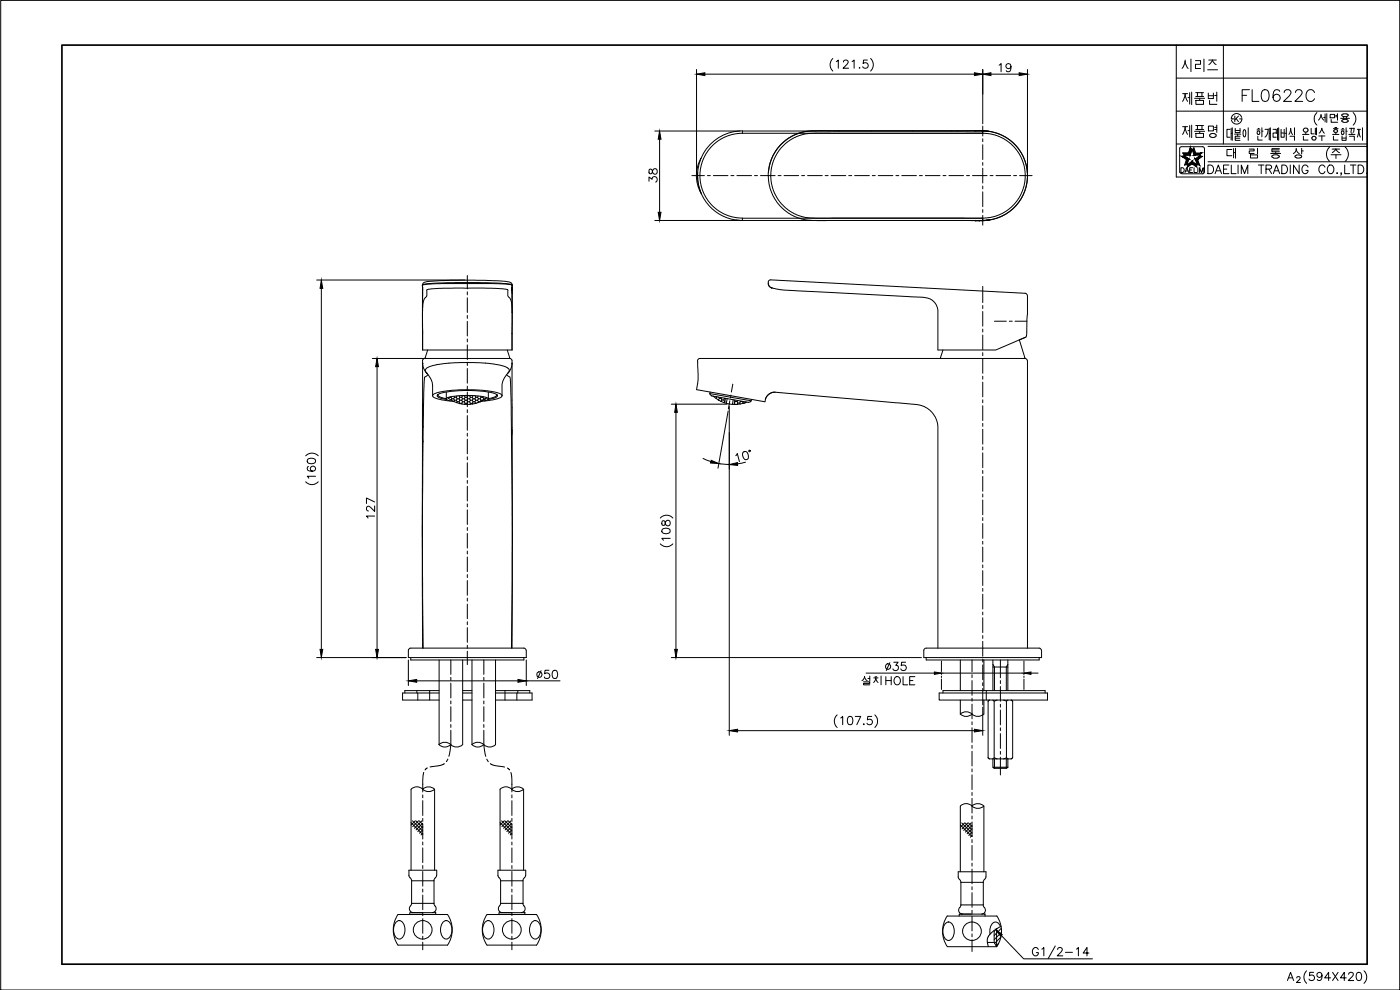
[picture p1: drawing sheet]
<svg xmlns="http://www.w3.org/2000/svg" width="420mm" height="297mm" viewBox="0 0 420 297" stroke-linecap="round" stroke-linejoin="round" font-family="sans-serif">
<defs><g id="words">
<text font-size="15" x="348.5" y="45.2">제품명</text>
<text font-size="12.3" x="348.9" y="22.9">시리즈</text>
<text font-size="11.9" x="348.5" y="32.8">제품번</text>
<text font-size="7.9" x="255.8" y="206.7">설치HOLE</text>
<text font-size="7.5" x="309" y="288.9">G1/2-14</text>
<text font-size="7.1" x="371.8" y="31.7">FL0622C</text>
<text font-size="5.7" x="264.9" y="202.5">35</text>
</g></defs>
<!-- layer: 0 -->
<g fill="#000" stroke="#000" stroke-width=".3">
<path d="M294.9 66.2h.1zM126.7 85.6h.2zM153.6 86.2h.2zM153.6 86.8h.2zM153.6 85.6h.2z"/>
<circle cx="292.8" cy="66.2" r=".07"/>
<circle cx="126.8" cy="86.9" r=".07"/>
<circle cx="153.7" cy="86.9" r=".07"/>
<circle cx="153.7" cy="86.4" r=".07"/>
<circle cx="153.7" cy="86.7" r=".07"/>
<circle cx="231.6" cy="86.4" r=".07"/>
<circle cx="126.8" cy="109" r=".07"/>
<circle cx="128.1" cy="112" r=".07"/>
</g>
<g fill="none" stroke="#000" stroke-width=".3">
<path d="M.2 .1h420v296.9h-420zM353 13.5v39.6h57.3M367.2 13.5v29.7M420.2 .1v296.9M222.8 40a12.7 12.7 0 0 0-12.7 12.7 12.7 12.7 0 0 0 12.7 12.7M222.8 39.3a13.4 13.4 0 0 0-12.3 18.9M222.8 39.3h72.1v.7h-72.1zM292.4 39.3h3.7M292.8 39.2v.1M294.1 39.3l-48.6-.1-4.2 .3-2.5 .8-1.8 1-1.7 1.1-1.6 1.7-2 3.2-.8 2.5-.3 1.8 .4-2.2 .7-2.1 1-1.8 1.3-1.8 1.8-1.7 1.6-1 3.9-1.5 4.3-.3h48.2l3.6 .3 1.9 .5 2.4 1.1 2.3 1.6 1.2 1.4 1.3 1.7 1 2.1 .6 2.3 .3 1.9-.2 2.6-.6 2.4-.8 1.9-1.6 2.4-1.2 1.3-2.3 1.6-1.6 .8-2.5 .8-4.4 .3h-47.8l-4.1-.3-2.1-.6-2.5-1.3-1.8-1.4-1.7-1.9-1.3-2.1-.8-2.3-.5-2.8v-1.9M294.6 39.3l1.6 .1M294.8 39.3h.2"/>
<path d="M294.9 39.3a13.4 13.4 0 0 1 13.5 13.4 13.4 13.4 0 0 1-13.5 13.5M296.1 39.3l1 .1M296.2 39.3l.7 .1M353 33.3h57.3M353 23.4h57.3M370.7 38.5v1.3h1.5v-1.3M370.7 39.1h1.5M373.4 38.9h.1a1.73 1.73 0 0 1 0 2.2 1.61 1.61 0 0 1-.1-2.2zM374.6 38.3v3.8M377.2 39h1M377.5 38.6h.4M378 39.4a.46 .46 0 0 0-.7 .4 .46 .46 0 0 0 .7 .4"/>
<path d="M378 39.4v.8M378.7 38.3v2.7M378.7 39.4h.4M379.6 38.8h1l-.4 1.7-.6 .6M380.9 38.5v3.5M380.9 40h.4M381.3 38.3v3.8M382.1 38.8h.9v1.1h-.9v1.3h.9M383.1 40h.3M383.4 38.5v3.5M383.8 38.3v3.8M384.5 38.8v2.4h.9v-2.4"/>
<path d="M384.5 39.9h.9M385.7 40h.3M386 38.3v3.8M388.5 38.3v2.2M391.2 38.9v.3M391.2 38.9a.7 .7 0 0 1 1.1-.4 .7 .7 0 0 1 0 1.1 .7 .7 0 0 1-1.1-.4M391.9 39.8v.5M393.5 38.5v1.7h.9M394.8 39.4h.3M394.8 38.5v1.9M395.1 38.3v2.2M395.2 33.8a2.59 2.59 0 0 0 0 3.7"/>
<path d="M395.9 39.9l.5-.5 .3-.9 .3 .9 .5 .6M396.5 34.3v.3M396.5 34.6l.8 1.4M396.5 34.6l-.8 1.4M397.3 35.2h.4M397.7 34.2v2.4M398.2 34.1v2.6M399.2 34.3h1.3v1h-1.3zM399.5 35.8v.9h1.9M400.2 38.6h1.4M400.3 39.4l.5 .3h.4M400.6 38.3h.6"/>
<path d="M400.9 34.6h.5M400.9 35h.5M400.9 39.8v.5M401.4 34.1v2M401.4 39.2v.2M401.4 39.2a.63 .63 0 0 0-.6-.3 .63 .63 0 0 0-.5 .5M401.4 39.4l-.2 .2M402.3 35.5h2.7M402.5 39h.9M402.7 34.7l.7 .3 .8-.1M402.8 38.6h.4M403.1 35.9h1.2"/>
<path d="M403.1 35.9l-.4 .3a.99 .99 0 0 0 1.6 .4M403.2 34.2l-.5 .2v.3M403.2 34.2h1M403.2 35.2v.3M404 39.4h.3M404 38.3v2.2M404.1 35.2v.3M404.1 34.2l.5 .2v.3M404.2 35.9l.4 .4-.4 .3M404.6 34.7l-.5 .3M405 38.5h.6l-.2 1.2M405.7 38.5h.7"/>
<path d="M405.7 39.8v.5M406.1 33.8a2.59 2.59 0 0 1 0 3.7M406.4 38.5l-.2 1.2M407.3 38.8h1M407.8 39.1l.4 2M407.8 38.8v.3M407.8 39.1l-.5 2M408.9 38.3v3.8M209.3 52.7a13.4 13.4 0 0 0 13.5 13.5l-2-.2M209.3 52.7l.1 .9M209.4 51.8l-.1 .9M209.4 52.4v.3"/>
<path d="M210.2 47.8a10.6 10.6 0 0 0 .1 10.1M210.3 47.6l-.1 .1M210.4 47.5v.1M234.4 44.4l1.7-1.6 2.2-1.5 2-.8 2.6-.5 51.4-.1 2.9 .3 2.1 .5 2.2 1.1 1.9 1.3 1.7 1.8 1.1 1.8 1 2.5 .5 2.8-.1 2.7-1.1 3.5-2.1 3.1-2.9 2.4-2.2 1-2.1 .6-2.9 .2h-49.7l-2.8-.2-3.3-1.1-2.8-1.9-2.1-2.2-1.5-3-.7-3.3 .1-3.4 .9-2.9zM353 43.2h57.3M354 44.6v7M354 51.6l.3 .4 .4 .1M354.4 50.3h.5a.78 .78 0 0 1 .5 .7 .78 .78 0 0 1-.5 .8h-.5zM354.8 52.1h6.1M355.6 51.8l.6-1.5 .5 1.5M355.9 51.3h.6M357 51h.6"/>
<path d="M357.9 50.3h-.9v1.5h.9M358.4 50.3v1.5h.8M359.5 50.3v1.5M360 51.8v-1.5l.6 1.5 .5-1.5v1.5M361.4 51.6l-.5 .5M361.5 44.6v7M362.5 49.5h.8a1.39 1.39 0 0 1 .9 1.3 1.39 1.39 0 0 1-.9 1.3h-.8zM362.5 43.9h47.8M362.5 48.5h47.8M364.7 52.1l.9-2.6 1 2.6M365 51.3h1.2M367.2 50.7h1"/>
<path d="M368.8 49.5h-1.6v2.6h1.6M369.5 49.5v2.6h1.5M370.5 40.2h1.9M371.6 49.5v2.6M372.2 40.9h-1.5v1.2h1.5M372.5 52.1v-2.6l1 2.6 1-2.6v2.6M374.9 44.7h1.5v.6h-1.5v.7h1.5M375.3 46.5h2.1v.9h-2.1zM377.4 44.5v1.7M377.5 40.9v1.1h1.3M377.7 49.5h1.6M378.5 49.5v2.6"/>
<path d="M379.9 50.7l1.5-.1 .2-.3-.1-.5-.5-.3h-1.1v2.6M380.8 50.7l.8 1.4M381.3 46h3M381.7 45h2.2M382.1 52.1l1-2.6 .9 2.6M382.1 46.5a.41 .41 0 0 0-.4 .5 .41 .41 0 0 0 .5 .4M382.2 46.5l1-.1 .7 .4M382.2 47.4h1.3M382.5 51.3h1.2M382.9 45.6v.4M383.9 47.1l-.4 .3M383.9 46.8v.3"/>
<path d="M384 44.6h-2.3v.9h2.3M384.7 49.5h.8a1.39 1.39 0 0 1 .9 1.3 1.39 1.39 0 0 1-.9 1.3h-.8zM386.8 40.3l.5-.9 .1-.9 .1 .9 .4 1M387.1 40.9h1.4v1.2M387.2 49.5v2.6M388.7 46.8v.3M389 44.6l.4 1 .5 .5M389 44.6l-.1 .7-.7 .8M389.1 46.6l-.4 .2M389.1 46.6h1.1M389.9 49.5v2.6l-1.7-2.6v2.6M390.2 46.6a.41 .41 0 0 1 .5 .4 .41 .41 0 0 1-.5 .4h-.8l-.7-.3"/>
<path d="M390.7 44.5v1.7M390.7 45.3h.5M390.9 40.3h1.9M391.2 40.9v1.1h1.4M392.6 50.2a.93 .93 0 0 0-1.1-.7 .93 .93 0 0 0-.8 1v.6a.91 .91 0 0 0 .9 1 .91 .91 0 0 0 1-1h-.7M394 41l-.3 .5 .3 .5M394 41h.7M394 42h.7M394.7 41l.3 .5-.3 .5M395.8 40.8h1.8M396.7 40.8v1.4M397.6 50.2a.88 .88 0 0 0-1.3-.6 1.36 1.36 0 0 0-.5 1.5 1.36 1.36 0 0 0 1.2 1l.6-.6"/>
<path d="M398.6 49.9l.3-.3a1.22 1.22 0 0 1 1.4 .6 1.22 1.22 0 0 1-.2 1.5l-.3 .3a1.23 1.23 0 0 1-1.4-.6 1.23 1.23 0 0 1 .2-1.5zM399 44.1a2.94 2.94 0 0 0 0 4.3M399.5 46.4h3M399.8 44.7h2.3M399.9 40.3h1.9M400.2 40.9v1.1h1.4M400.9 44.7l.4 .7 .7 .4M400.9 44.7l-1.1 1.1M400.9 46.4v1.1M401.2 52h.2zM402.6 52h-.2h.2l-.2 .6M402.8 40.8v1.3h1.2v-1.3"/>
<path d="M402.8 41.4h1.2M403.6 49.5v2.6h1.4M403.7 44.1a2.86 2.86 0 0 1 0 4.3M404.8 40.3h1.9M405 40.9h1.4v1.2M405.3 49.5h1.7M406.1 49.5v2.6M407.6 49.5h.8a1.39 1.39 0 0 1 .9 1.3 1.39 1.39 0 0 1-.9 1.3h-.8zM410.1 52h.3zM222.8 65.5h72.1v.7h-72.1zM292.4 66.2h.4M292.8 66.2h.1"/>
<path d="M294.3 66.2h.6M294.7 66.2h.1M296.6 66.1l-1.8 .1M297 66l-2 .2h-2.2M297 66l-2.1 .2M297.1 66l-2.4 .2M126.7 85.6h.1M126.8 86.7v.2M126.8 85.7v1M126.8 98v2v-2M126.8 85.7l.2-.2 .7-.2 5-.2h16.7l3.7 .3 .6 .3M126.8 85.6l.5-.4 4.4-.3 11.9-.1 8.1 .3 1.8 .2 .2 .4"/>
<path d="M126.8 94.1v3.9M126.8 87.4v.3M126.8 86.6v.3M126.8 87.4h.1M126.8 86.2v.1M126.8 87.7v.3M126.8 88v.6M126.8 87.1v17.9M126.8 86.3v.1M126.8 86.6v.1M126.8 87.8v10.2M126.8 86.9v.3"/>
<path d="M153.7 86.2v.2M153.7 87.4v.1M153.7 87.7v.3M153.7 87.2v6.6M153.7 86.9v.3M153.7 87.8v.2M153.7 87.1v.2M153.7 86.7v.1M153.7 86.4v.1M153.7 86.2v1M153.7 86.6v.1M153.7 87.2h.1"/>
<path d="M153.7 93.7v.1M153.7 85.5a1.43 1.43 0 0 0-1.8-1.1l-6.6-.3h-9.1a33.6 33.6 0 0 0-9.1 .8l-.3 .8M153.7 85.7v.5M153.7 93.7l-.2-3-.3-1-.8-.9v-1.9l-1.6-.3-5.7-.2-12.1 .1-4.3 .3a.59 .59 0 0 0-.7 .3 .59 .59 0 0 0 .1 .6v1.1l-.8 1.1-.3 .8-.2 3.3M153.7 93.9v6.2M153.7 88v12.1M230.5 85l.4 1 .7 .4M231.6 86.4l4 .7 41.3 2.1 2.2 .5 1.6 1.3 .8 2v12h17.3l9.1-3.8 .2-1 .3-11.5M231.6 86.4a1.38 1.38 0 0 1-1-1 1.38 1.38 0 0 1 .5-1.4l76.6 4M307.7 88l.4 .2 .2 .5M126.8 108.9v.3M126.8 109a5.1 5.1 0 0 0 1.3 3"/>
<path d="M126.8 100v5M126.8 105h26.9M127.6 107.3l.2 .3M128.1 112a6.9 6.9 0 0 1 1.7 3.7v3M128.4 105l-.8 2.3M128.4 112.4l-.9 .7-.1 .4-.4 14.6M129.8 118.7a1.87 1.87 0 0 0 1.8 1l3.6 .6M129.8 118.7l.9-.7 2.1-.5 3-.4 4.5-.2 4.4 .2 3 .4 2.1 .5 .9 .7M131.3 109.3l-2.5 .8-.8 .4-.3 .8 .4 .7M131.3 109.4l6.9-.6 8.6 .2 3 .5 2.1 .6 .9 .8v.5l-.4 .6M131.3 118.4a.71 .71 0 0 0 .1 .8 .71 .71 0 0 0 .7 .3l1.9 .4M131.4 118.5l1.7-.7 6-.6 6.1 .2 2.7 .5 1.2 .6"/>
<path d="M131.4 118.4l.2 .5 .6 .3 1.8 .4M149.1 118.5h.1M149.1 118.4v.1M149.1 118.5l-.2 .4-.6 .3-1.8 .4M149.1 118.4h.1M149.2 118.5a.7 .7 0 0 1-.1 .7 .7 .7 0 0 1-.7 .3l-1.9 .4M150.7 118.7a1.87 1.87 0 0 1-1.8 1l-3.6 .6M152.1 112.4l.9 .7 .1 .3 .3 10.6a2433.4 2433.4 0 0 1 .1 70.5M152.2 105l.8 2.3M152.3 112.1a6.1 6.1 0 0 0-1.6 3.6v3M152.9 107.3l-.2 .3M153.7 109l-.5 1.8-.9 1.2"/>
<path d="M153.7 100.1v4.9M209.4 108.3l.1 5.7-.5 2.9 20.6 3.7a2.96 2.96 0 0 1 3-2.9M210 107.6l-.5 .2-.2 .5M210.1 107.6h97.5l.5 .2 .2 .5M232.6 117.7l-1.7 .4-.7 .8-.5 1M232.6 117.7l38.9 3.4a15.3 15.3 0 0 1 6 .9 7.4 7.4 0 0 1 4 7.3v65.2M282.2 107.3l.3 .3M283 105l-.7 2.3M305.9 102.1l1.7 5.2M307.5 107.3l-.2 .3M307.6 101.2l-1.7 .8M308.4 108.3v86.2"/>
<path d="M126.8 126.1l.2 2M126.8 130.9l.2 1.7M127 132.6l-.2 38.7 .2 23.2M127 128.1v4.5M153.7 128.9l-.2 1.8M126.8 194.5v-86.2a.64 .64 0 0 1 .7-.7h25.5l.6 .4 .1 86.5M157.2 194.5l.6 .4 .1 2.4h-17.6M157.2 194.5h-33.9l-.7 .4v2.4M277.9 194.5l-.6 .4-.1 2.4h35.4l-.1-2.4-.7-.4M278 194.5h33.9M298 198v9.2M288.2 214.2a2.48 2.48 0 0 0 3.5 0"/>
<path d="M295.2 214.2a2.74 2.74 0 0 1-3.9-.3 2.56 2.56 0 0 0-3.1 .4M123.4 236.8a2.48 2.48 0 0 1 3.5 0M126.9 236.8a2.5 2.5 0 0 1 3.5 0 2.56 2.56 0 0 1-3.5 0zM131.7 223.4a2.56 2.56 0 0 1 3.6 0 2.5 2.5 0 0 1-3.6 0zM135.3 223.4a2.56 2.56 0 0 0 3.5 0M141.6 223.4a2.56 2.56 0 0 1 3.6 0 2.5 2.5 0 0 1-3.6 0zM145.2 223.4a2.56 2.56 0 0 0 3.5 0M150.1 236.8a2.48 2.48 0 0 1 3.5 0M153.6 236.8a2.5 2.5 0 0 1 3.5 0 2.56 2.56 0 0 1-3.5 0zM123.4 246.8l3.5 3.5M123.8 246.3l3.1 3.1M124.6 246.3l-1.2 1.2"/>
<path d="M124.8 246.3l2.1 2.1M125.6 246.3l-1.7 1.7M125.8 246.3l1.1 1.1M126.6 246.3l-2.2 2.2M126.9 248l-1.5 1.5M126.9 247l-2 2M126.9 249l-1 1M126.9 250l-.5 .5M150.1 246.8l3.5 3.5M150.5 246.3l3.1 3.1M151.3 246.3l-1.2 1.2M151.5 246.3l2.1 2.1"/>
<path d="M152.4 246.3l-1.8 1.7M152.5 246.3l1.1 1.1M153.3 246.3l-2.2 2.2M153.6 248l-1.5 1.5M153.6 247l-2 2M153.6 249l-1 1M153.6 250l-.5 .5M288.2 241.8a2.48 2.48 0 0 1 3.5 0M288.2 247.5l3.5 3.5M288.6 246.9l3.1 3.1M289.5 246.9l-1.3 1.3M289.6 246.9l2.1 2.1"/>
<path d="M290.4 246.9l-1.7 1.8M290.7 246.9l1 1.1M291.5 246.9l-2.3 2.3M291.7 241.8a2.5 2.5 0 0 1 3.5 0 2.56 2.56 0 0 1-3.5 0zM291.7 248.7l-1.5 1.5M291.7 247.7l-2 2M291.7 249.7l-1 1M291.7 250.7l-.5 .5M386.4 294.2l.9-2.5 .9 2.5M386.7 293.4h1.2M389.2 293.4l.3-.4h.3l.4 .4-.3 .5-.8 .9h1.2M392.1 291.3a2.59 2.59 0 0 0 0 3.7"/>
<path d="M394.3 291.7h-1.2l-.1 1.1a.87 .87 0 0 1 1.3 0 .87 .87 0 0 1-.2 1.3 .87 .87 0 0 1-1.2-.4M396.7 292.6a.76 .76 0 0 1-1 .6 .76 .76 0 0 1-.3-1.2 .76 .76 0 0 1 1.2 .1 1.31 1.31 0 0 1-.8 2.1l-.5-.3M399.3 293.4h-1.7l1.1-1.7v2.5M399.9 291.7l1.7 2.5M401.6 291.7l-1.7 2.5M404 293.4h-1.7l1.1-1.7v2.5M404.7 292.3l.5-.6h.5l.4 .5-.3 .8-1.2 1.2h1.7M407.3 291.9a.8 .8 0 0 1 1.2 .3 1.15 1.15 0 0 1 .1 1.4 1.15 1.15 0 0 1-1.3 .5 1.92 1.92 0 0 1 0-2.2zM409.4 291.3a2.59 2.59 0 0 1 0 3.7"/>
<circle cx="403" cy="39.9" r=".5"/>
</g>
<!-- layer: TXT -->
<path d="M18.6 13.5h391.7v275.8h-391.7z" fill="none" stroke="#000" stroke-width=".51"/>
<!-- layer: D -->
<g fill="none" stroke="#000" stroke-width=".3">
<path d="M249.9 17.6a2.59 2.59 0 0 0 0 3.7M251 18.5l.6-.5v2.5M253.2 18.6v-.4l.4-.2h.5l.5 .5-.4 .8-1.2 1.2h1.7M255.7 18.5l.6-.5v2.5M260.3 18h-1.1l-.2 1.1a.87 .87 0 0 1 1.4 0 .87 .87 0 0 1-.2 1.3 .87 .87 0 0 1-1.3-.4M261.3 17.6a2.59 2.59 0 0 1 0 3.7M299.8 19.5l.6-.4v2.4M303.4 19.9a.76 .76 0 0 1-1 .7 .76 .76 0 0 1-.4-1.2 .76 .76 0 0 1 1.3 0 1.31 1.31 0 0 1-.8 2.1l-.5-.3M196.5 39.3h25.6M209 20.9v31.1M211.5 22.3h80.9M257.9 20.3h.2z"/>
<path d="M294.9 20.9v16.3M294.9 37.8v3M297.4 22.3h8.5M308.4 20.9v31.1M372 35.7h.7M372.6 35.2a1.59 1.59 0 0 0-1.7-1.1 1.59 1.59 0 0 0-1.4 1.6M372.7 35.7a1.59 1.59 0 0 1-1.4 1.5 1.59 1.59 0 0 1-1.7-1.1M194.8 54.4v-1.3l.9 .7a.82 .82 0 0 1 1.3-.6 .82 .82 0 0 1-.2 1.4M194.9 50.9a.97 .97 0 0 0 .2 1.2h.5l.2-.8a.7 .7 0 0 1 .7-.7 .7 .7 0 0 1 .7 .6l-.2 .9a.75 .75 0 0 1-1.2-.5l-.1-.5a.51 .51 0 0 0-.8-.2zM198 41.8v21.9M207.6 52.7h3.8M212.3 52.7h.9"/>
<path d="M214.1 52.7h4.4M219.4 52.7h.9M221.1 52.7h4.5M226.4 52.7h.9M228.2 52.7h4.4M233.5 52.7h.9M235.3 52.7h4.4M240.6 52.7h.9M242.4 52.7h4.4M247.7 52.7h.8M249.4 52.7h4.4M254.7 52.7h.9"/>
<path d="M256.5 52.7h4.4M261.8 52.7h.9M263.6 52.7h4.4M268.9 52.7h.8M270.6 52.7h4.4M275.9 52.7h.9M277.7 52.7h4.4M283 52.7h.9M284.8 52.7h4.4M290.1 52.7h.9M291.8 52.7h4.4M294.9 41.6v.9"/>
<path d="M294.9 43.4v4.5M294.9 48.8v.8M294.9 50.5v4.4M294.9 55.8v.9M294.9 57.6v4.4M297.1 52.7h.9M298.9 52.7h4.4M304.2 52.7h.9M306 52.7h3.8M196.5 66.2h25.6M294.9 62.9v.8M294.9 64.6v2.9"/>
<path d="M95 84h44.5M96.4 86.5v108.3M140.3 82.7v4M140.3 87.6v.9M140.3 89.4v4.4M140.3 94.6v.9M140.3 96.4v4.4M294.9 85.9v4.9M294.9 91.7v.9M294.9 93.5v4.4M294.9 98.7v.9M111.8 107.6h15.4"/>
<path d="M113.2 110v84.8M134.8 119.2l-.2 .4M134.9 119.2h.4M135.3 119.2l.3 .5M135.4 119.1l-.1 .1M135.6 119.7h.5M135.6 119.7l-.2 .4M136.1 119.7l.3 .4M136.3 118.9l.1 .3M136.4 119.2h.5M136.4 119.2l-.3 .5M136.9 119.2l.3 .5"/>
<path d="M137.2 118.8l-.3 .4M137.2 119.7h.6M137.2 119.7l-.3 .4M137.8 119.7l.2 .4M137.8 118.8l.2 .4M138 119.2h.6M138 119.2l-.2 .5M138.6 119.2l.2 .5M138.8 119.7h.5M138.8 119.7l-.2 .4M139.3 118.7h-.5l-.2 .5M139.3 119.7l.3 .4"/>
<path d="M139.3 118.7l.3 .5M139.4 118.7h-.1M139.6 119.2h.5M139.6 119.2l-.3 .5M140.1 119.2l.3 .5M140.3 101.7v.9M140.3 103.5v4.4M140.3 108.8v.9M140.3 110.6v4.4M140.3 115.9v.8M140.3 117.6v4.4M140.4 118.7l-.3 .5"/>
<path d="M140.4 119.7l-.3 .4M140.4 118.7h.5M140.4 119.7h.5M140.4 118.7h.1M140.9 119.7l.3 .4M140.9 118.7l.3 .5M140.9 118.7h.1M141.2 119.2h.5M141.2 119.2l-.3 .5M141.7 119.2l.3 .5M142 119.7h.5M142 118.7l-.3 .5"/>
<path d="M142 119.7l-.3 .4M142.5 119.7l.3 .4M142.5 118.8l.3 .4M142.8 119.2h.5M142.8 119.2l-.3 .5M143.3 119.2l.3 .5M143.5 118.9l-.2 .3M143.6 119.7h.5M143.6 119.7l-.3 .4M144.1 119.7l.3 .4M144.2 118.9l.2 .3M144.4 119.2h.5"/>
<path d="M144.4 119.2l-.3 .5M144.9 119.2l.3 .5M145 119l-.1 .2M145.2 119.7l-.3 .4M145.9 119.3l-.2 .4h-.5M213.1 118.1l12.3 2.2M214.1 118.9h.1M215.1 119.1h.1M215.1 119.1l-.3 .4M215.7 119.2l.2 .3M215.9 119.5h.5M215.9 119.5l-.3 .5"/>
<path d="M216.4 119.5l.3 .5M216.5 119.3l-.1 .2M217.4 119.5h.1M217.5 119.5h.2M217.5 119.5l-.3 .5M219.4 118.5l-.2 .9M219.9 115.3l-.4 2.3M294.9 100.5v4.4M294.9 105.8v.9M294.9 107.6v4.4M294.9 112.9v.9M294.9 114.7v4.4"/>
<path d="M294.9 120v.8M305.9 102h.1M91.7 136.8a2.59 2.59 0 0 1 3.8 0M92.3 137.8a1.6 1.6 0 0 1 2.4 .4v.2a1.43 1.43 0 0 1-2.5 0zM92.6 140a.68 .68 0 0 0-.4 .6 .68 .68 0 0 0 .5 .7 1.46 1.46 0 0 0 2-.6 .76 .76 0 0 0-.7-.8 .76 .76 0 0 0-.8 .7 .76 .76 0 0 0 .7 .8M136.4 120.1h.5M136.4 120.1l-.2 .4M136.9 120.1l.3 .5M137.2 120.6h.6M137.2 120.6l-.2 .2M137.8 120.6l.2 .4M138 120.1h.6"/>
<path d="M138 121h.6M138 120.1l-.2 .5M138 121v.1M138.6 121l.1 .3M138.6 120.1l.2 .5M138.8 120.6h.5M138.8 120.6l-.2 .4M139.3 120.6l.3 .4M139.6 120.1h.5M139.6 121h.5M139.6 120.1l-.3 .5M139.6 121l-.2 .4"/>
<path d="M140.1 121l.2 .4M140.1 120.1l.3 .5M140.3 122.9v.9M140.3 124.7v4.4M140.3 130v.9M140.3 131.8v4.4M140.3 137.1v.9M140.3 138.8v4.4M140.4 120.6l-.3 .4M140.4 120.6h.5M140.9 120.6l.3 .4M141.2 120.1h.5"/>
<path d="M141.2 121h.5M141.2 120.1l-.3 .5M141.2 121l-.2 .4M141.7 121l.2 .3M141.7 120.1l.3 .5M142 120.6h.5M142 120.6l-.3 .4M142.5 120.6l.3 .4M142.8 120.1h.5M142.8 121h.1M142.8 120.1l-.3 .5M142.8 121l-.1 .1"/>
<path d="M143.3 120.1l.3 .5M143.6 120.6h.5M143.6 120.6l-.2 .3M144.1 120.6h.1M144.4 120.1h.5M144.4 120.1l-.3 .5M144.9 120.1v.1M201.5 121.3h16.7M202.9 123.7v71.1M211 137.6l2.3 .9M215.5 120h.1M215.6 120v.1"/>
<path d="M215.7 139.1l3.1 .2M216.4 120.5h.1M216.7 120h.5M216.7 120l-.3 .5M217.2 120l.3 .5M217.5 120.5h.1M217.5 120.5l-.2 .3M218.5 123.3l-3 17.2M218.9 121.9v98.7M219 120.3l-.4 2.4M220.4 120.9l.2 .5M220.5 120.3l.1 .2"/>
<path d="M220.6 120.5h.6M220.6 121.4h.6M220.6 120.5l-.2 .3M220.6 121.4h.1M220.8 136.7l.5-.6 .6 2.4M221.2 121.4h.1M221.2 120.5l.2 .4M221.4 120.2l-.2 .3M221.4 120.9h.6M221.4 120.9l-.2 .5M222 120.9l.2 .4M222.2 120.3l.1 .2"/>
<path d="M222.3 120.5h.5M222.3 120.5l-.3 .4M222.8 120.5l.3 .4M222.8 120.4v.1M223 135.7a.82 .82 0 0 1 1.2 0l.3 .6a1.09 1.09 0 0 1-.5 1.6 1.59 1.59 0 0 1-1-2.2zM223.1 120.9l-.2 .2M223.7 120.6l-.1 .3h-.5M223.7 138.7l-2.4 .5M294.9 121.7v4.5M294.9 127v.9M294.9 128.8v4.5M294.9 134.1v.9"/>
<path d="M294.9 135.9v4.4M91.7 144.6a2.5 2.5 0 0 0 3.8 0M94.7 142.9h-2.5l.5 .6M112.4 154.8h-2.4l.4 .6M112.4 151.8v1.6l-1.1-1.1-.9-.4-.4 .5v.5l.6 .4M112.4 150.6l-2.4-1.2v1.7M140.3 144.1v.9M140.3 145.9v4.4M140.3 151.2v.9M140.3 153v4.4M140.3 158.3v.9M198.2 155.4a2.5 2.5 0 0 1 3.7 0"/>
<path d="M198.8 158.8a1.61 1.61 0 0 1 2.3 .4v.2a1.44 1.44 0 0 1-2.5 0zM198.8 156.4a.91 .91 0 0 0 .2 1.2h.5l.2-.8a.72 .72 0 0 1 .6-.7 .72 .72 0 0 1 .8 .6v.5a.72 .72 0 0 1-.8 .6 .72 .72 0 0 1-.6-.8l-.1-.4a.48 .48 0 0 0-.8-.2zM294.9 141.2v.9M294.9 142.9v4.5M294.9 148.2v.9M294.9 150v4.5M294.9 155.3v.9M294.9 157.1v4.4M140.3 160v4.5M140.3 165.3v.9M140.3 167.1v4.4M140.3 172.4v.9"/>
<path d="M140.3 174.2v4.4M140.3 179.5v.9M198.2 163.2a2.5 2.5 0 0 0 3.7 0M201.1 161.5h-2.5l.5 .6M294.9 162.4v.9M294.9 164.2v4.4M294.9 169.5v.8M294.9 171.2v4.5M294.9 176.6v.8M294.9 178.3v4.4M95 197.3h26.9M122.6 198v7.7"/>
<path d="M140.3 181.3v4.4M140.3 186.5v.9M140.3 188.3v4.4M140.3 193.6v.9M140.3 195.4v4M157.9 198v7.7M201.5 197.3h75M291.7 198v3.5M294.9 183.6v.9M294.9 185.4v4.4M294.9 190.7v.8M294.9 192.4v4.5"/>
<path d="M294.9 197.8v.9M294.9 199.5v4.4M298 199.3l.5 .8v7.1M302.5 199.3l-.5 .8v7.1M125.1 204.3h30.3M125.1 207.2v.7M125.4 207.9v2.1M155.1 207.9v2.1M155.4 207.2v.7M157.9 204.3h10.2M162.4 201.2l-1.1 2.4M164.8 201.1h-1.2l-.2 1.1a.88 .88 0 0 1 1.4-.1 .88 .88 0 0 1-.1 1.3 .88 .88 0 0 1-1.3-.3"/>
<path d="M166.1 201.2a.75 .75 0 0 1 1.1 .4 1.24 1.24 0 0 1-.8 2 1.52 1.52 0 0 1-.3-2.4zM221.4 219.2h71M251.2 214.5a2.5 2.5 0 0 0 0 3.8M252.3 215.4l.6-.4v2.5M254.6 215.1a.8 .8 0 0 1 1.2 .3 1.26 1.26 0 0 1-.8 2.1 1.6 1.6 0 0 1-.4-2.4zM256.7 215h1.6l-1.2 2.5M259.1 217.3h.3zM259.9 202h20.5M261.6 215h-1.2l-.1 1a.88 .88 0 0 1 1.3 0 .88 .88 0 0 1-.1 1.3 .88 .88 0 0 1-1.3-.3M262.6 214.5a2.59 2.59 0 0 1 0 3.8M282.5 202h24.8M291.7 202.4v.9"/>
<path d="M291.7 204.2v4.4M291.7 209.5v.9M291.7 211.3v4.4M291.7 216.6v.9M291.7 218.3v4.4M294.9 204.8v.9M294.9 206.6v4.9M294.9 212.2v8.4M309.4 202h2.1M291.7 223.6v.9M291.7 225.4v4.4M291.7 230.7v.9"/>
<path d="M291.7 232.5v4.4M291.7 237.8v.9M291.7 239.6v4.4M298.5 227.7v2.8M302 227.7v2.8M291.7 244.8v.9M291.7 246.6v4.4M291.7 251.9v.9M291.7 253.7v4.4M291.7 259v.9M291.7 260.8v4.4M291.7 266.1v.8"/>
<path d="M291.7 267.8v4.4M291.7 273.1v.9M291.7 274.9v4.4M300.4 277.9l-2.2 1.4-1.6 1.6-.3 .9 .3 2.2M291.7 280.2v.9M291.7 282v3.5"/>
<circle cx="224.9" cy="135.3" r=".23"/>
<circle cx="161.9" cy="202.4" r=".83"/>
</g>
<!-- layer: DWG -->
<g fill="none" stroke="#000" stroke-width=".3">
<path d="M213 118.1l.1 .3M213.1 117.6v.5M213.1 118.4l.5 .4M213.5 118.7l.2 .1M213.7 118.8l10.8 1.9 .7-.1M214 118.8a9.5 9.5 0 0 0 10.1 1.8M217.7 119.5l-.2 1.4M218.2 119.6l-.2 1.5M220 120l-.2 1.4M225.5 119.8l-.1 .5M220.6 120l-.3 1.4M225.4 120.3l-.2 .2"/>
<path d="M122.6 197.3h17.7M123.3 197.3v.7h33.9v-.7M131.8 198v25.4M138.9 198v25.4M141.6 198v25.4M148.7 198v25.4M278 197.3v.7h33.9v-.7M288.2 198v9.2M295.3 198v9.2M302.5 198v9.2M128.9 207.2v2.8M131.8 207.2h-10.3v.7"/>
<path d="M131.8 207.9h-11v2.1h11M138.9 210h2.7M138.9 207.2h2.7M138.9 207.9h2.7M148.7 207.9h11v2.1h-11M148.7 207.2h10.3v.7M151.6 207.2v2.8M281.9 207.9h32.5v2.1h-32.5zM283 207.9v-.7h30.6v.7M288.2 210v4.3M295.3 210v4.3M296 207.2v2.8"/>
<path d="M296.5 210.4v17M296.9 210l-.4 .4M297 210l-.5 .4M297.9 210l.5 .4M298 200.1h4.5M298.4 210.4v17l-.5 .3M299.3 210l-.9 .4M301.2 210l.8 .4M302 210.4v17l.5 .3M302.5 210l-.5 .4M303.4 210l.5 .4M303.5 210l.4 .4v17l-.4 .3h-6.6l-.4-.3"/>
<path d="M123.4 236.8v24.3M130.4 236.8v24.3M150.1 236.8v24.3M157.1 236.8v24.3M296.5 227.4l.5 .3M298 230.2h4.5l-.4 .3h-3.8zM298 227.7v2.5M298.4 227.4l.9 .3M302 227.4l-.8 .3M302.5 227.7v2.5M303.9 227.4l-.5 .3M288.2 241.9v19.7"/>
<path d="M295.3 241.9v19.7M119 276.6a1.43 1.43 0 0 1 1.4-.2 1.43 1.43 0 0 1 .9 1.2 3 3 0 0 1-1.5 4.2 3.1 3.1 0 0 1-1.2-4.8zM119.5 274.4h14.8a8.2 8.2 0 0 1 0 9.2h-14.9a8.1 8.1 0 0 1 .1-9.2zM123.1 263.4l.4 .9v6.7M123.4 273.8h7.4v.6M123.5 271v.3a1.42 1.42 0 0 0 .1 2.4l.4 .1M126.9 273.8h-3.9v.6M130.2 271l.1 .3a1.42 1.42 0 0 1-.1 2.4l-.5 .1M130.7 263.4l-.5 .9 .1 6.7M131 262.6l-.3 .7M131.1 262.7v-1.6h-8.4l.1 1.8 .3 .4M133.1 276.6a1.43 1.43 0 0 1 1.4-.2 1.43 1.43 0 0 1 .9 1.2 3 3 0 0 1-1.5 4.2 3.1 3.1 0 0 1-1.2-4.8z"/>
<path d="M145.7 276.6a1.43 1.43 0 0 1 1.5-.2 1.43 1.43 0 0 1 .8 1.2 3 3 0 0 1-1.5 4.2 3.1 3.1 0 0 1-1.2-4.8zM146.2 274.4h14.8a8.2 8.2 0 0 1 0 9.2h-14.8a8.1 8.1 0 0 1 0-9.2zM149.8 263.4l.4 .9v6.7M150.2 273.8h7.3v.6M150.2 271v.3a1.42 1.42 0 0 0 .1 2.4l.4 .1M153.6 273.8h-3.9v.6M156.9 271l.1 .3a1.42 1.42 0 0 1-.1 2.4l-.5 .1M157.4 263.4l-.5 .9 .1 6.7M157.7 262.6l-.3 .7M157.8 262.7v-1.6h-8.4l.1 1.8 .3 .4M159.8 276.6a1.43 1.43 0 0 1 1.4-.2 1.43 1.43 0 0 1 .9 1.2 3 3 0 0 1-1.5 4.2 3.1 3.1 0 0 1-1.2-4.8zM283.8 277a1.43 1.43 0 0 1 1.5-.2 1.43 1.43 0 0 1 .9 1.2 3 3 0 0 1-1.5 4.2 3.1 3.1 0 0 1-1.2-4.8z"/>
<path d="M287.9 263.8l.5 .9M288.3 274.3h7.3v.6M288.4 264.7l-.1 7.1a1.42 1.42 0 0 0 .1 2.4l.5 .1M291.7 274.3h-3.8v.6M295.1 264.7v7.1a1.42 1.42 0 0 1-.1 2.4l-.4 .1M295.5 263.8l-.4 .9M295.9 263.1l-.4 .7M295.9 263.1v-1.5h-8.3v1.8l.3 .4M298.4 279.2v3.6l.7 1.2M300.2 278a1.44 1.44 0 0 0-1.3-1.4 1.44 1.44 0 0 0-1.5 1.1l-.3 1.2v1.3M284.3 284a8.1 8.1 0 0 1 0-9.1l14.8-.1a8.2 8.2 0 0 1 0 9.2M284.3 284h14.9"/>
<path d="M296.3 282.8h2.1"/>
<circle cx="126.8" cy="279" r="2.79"/>
<circle cx="153.6" cy="279" r="2.79"/>
<circle cx="291.7" cy="279.4" r="2.79"/>
</g>
<!-- layer: CENTER -->
<g fill="none" stroke="#000" stroke-width=".3">
<path d="M135.3 198v4.3M145.2 198v4.3M135.3 203.2v.9M135.3 205v4.4M135.3 210.3v.9M135.3 212v4.5M135.3 217.4v.9M135.3 219.1v4.3M145.2 203.2v.9M145.2 205v4.4M145.2 210.3v.9M145.2 212v4.5"/>
<path d="M145.2 217.4v.9M145.2 219.1v4.3"/>
</g>
<!-- layer: CL -->
<g fill="none" stroke="#000" stroke-width=".3">
<path d="M298.5 96.4h3.5M302.9 96.4h.9M304.6 96.4h3.6M300.2 198v5.4M300.2 204.2v.9M300.2 206v4.4M300.2 211.3v.9M300.2 213v4.5M300.2 218.4v.8M126.9 238.5v.9M127.2 231.8l-.3 2v3.8M128.2 230.4l-.6 .6"/>
<path d="M133.4 229.1l-1.3 .6-3 .4M134.4 227.7l-.5 .8M135.3 223.4l-.6 3.5M145.2 223.4l.6 3.5M146.1 227.8l.4 .7M147.2 229.1l1.3 .6 2.9 .5M152.3 230.4l.7 .6M153.3 231.8l.3 1.9v3.9M153.6 238.5v.9M300.2 220.1v4.5M300.2 225.5v.8M300.2 227.2v5.3"/>
<path d="M126.9 240.2v4.5M126.9 245.6v.9M126.9 247.3v4.4M126.9 252.6v.9M126.9 254.4v4.4M126.9 259.7v.9M153.6 240.2v4.5M153.6 245.6v.9M153.6 247.3v4.4M153.6 252.6v.9M153.6 254.4v4.4M153.6 259.7v.9"/>
<path d="M126.9 261.5v4.4M126.9 266.8v.9M126.9 268.5v4.5M126.9 273.8v.9M126.9 275.6v4.4M153.6 261.5v4.4M153.6 266.8v.9M153.6 268.5v4.5M153.6 273.8v.9M153.6 275.6v4.4M126.9 280.9v.9M126.9 282.7v2.3"/>
<path d="M153.6 280.9v.9M153.6 282.7v2.3"/>
</g>
<!-- layer: D -->
<g fill="#000" stroke="#000" stroke-width=".3">
<path d="M209 22.3l2.5-.5v.9zM292.4 21.8l2.5 .5-2.5 .4zM294.9 22.3l2.5-.5v.9zM305.9 21.8l2.5 .5-2.5 .4zM198 39.3l.4 2.5h-.9zM197.5 63.7h.9l-.4 2.5zM96.4 84l.5 2.5h-.8zM113.2 107.6l.4 2.4h-.9zM202.9 121.3l.4 2.4h-.8zM213.4 138.1l2.3 1-2.5-.2zM218.9 139.4l2.4-.6 .1 .8zM96.1 194.8h.8l-.5 2.5z"/>
<path d="M112.7 194.8h.9l-.4 2.5zM202.5 194.8h.8l-.4 2.5zM122.6 204.3l2.5-.4v.8zM155.4 203.9l2.5 .4-2.5 .4zM218.9 219.2l2.5-.4v.8zM280.4 201.6l2.1 .4-2.1 .3zM292.4 218.8l2.5 .4-2.5 .4zM307.3 202l2.1-.4v.7z"/>
</g>
<!-- layer: PH -->
<path d="M282.5 198.4v3.1M307.3 198.4v3.1M282.5 202v.4M282.5 202.8v.5M282.5 203.7v3.2M307.3 202v.4M307.3 202.8v.5M307.3 203.7v3.2" fill="none" stroke="#000" stroke-width=".3"/>
<!-- layer: DIM -->
<path d="M123.5 271h6.8M123.5 264.3h6.8M150.2 271h6.8M150.2 264.3h6.8M288.4 271.5h6.7M288.4 264.7h6.7M298.4 279.4l.7-.7v5.3M300.5 278.5l-2.1 2.2M300.6 279.7l-2.2 2.2M299.7 283l-.7 .8M300.4 281.1l-1.9 1.9M300.5 280.7l6.7 7h20.7" fill="none" stroke="#000" stroke-width=".3"/>
<!-- layer: 02___PRT_ALL_AXES -->
<path d="M133.9 117.7v2M134.3 119.3a9.5 9.5 0 0 0 11.8 0M146.6 117.7v2M136.2 120.5l-1.6-.4-.6-.4v-.2a21 21 0 0 1 9.8-.7l1.9 .4 .8 .3v.2l-.6 .4-1.6 .4" fill="none" stroke="#000" stroke-width=".3"/>
<!-- layer: DIM -->
<path d="M299.1 279.1l1.7 1.3-.5 .5z" fill="#000" stroke="#000" stroke-width=".3"/>
<use href="#words"/>
</svg>
